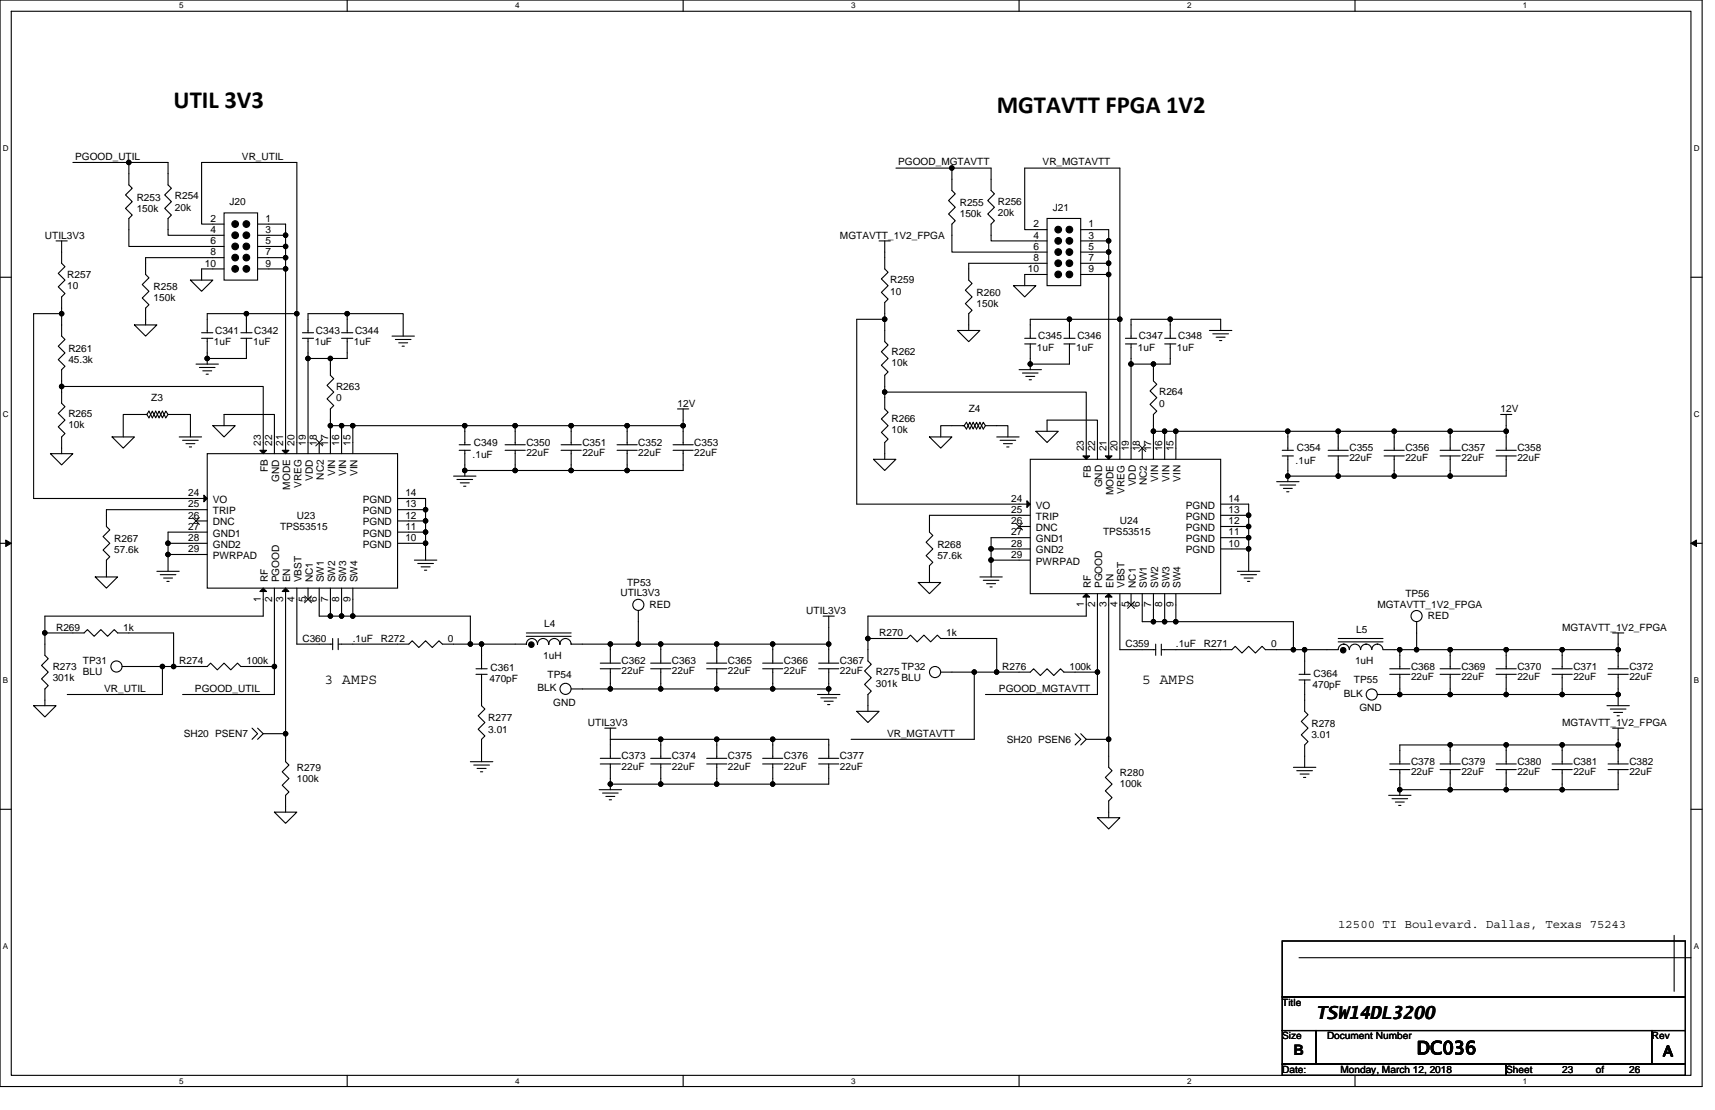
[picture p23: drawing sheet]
<svg xmlns="http://www.w3.org/2000/svg" width="432mm" height="279mm" viewBox="0 0 432 279" stroke-linecap="round" stroke-linejoin="round" font-family="sans-serif">
<defs><g id="words">
<g font-size="6.2">
<text x="43.7" y="27.1">UTIL 3V3</text>
<text x="251" y="28.5">MGTAVTT FPGA 1V2</text>
</g>
<g font-size="4.5">
<text x="331.3" y="256.5">TSW14DL3200</text>
<text x="356.7" y="265.3">DC036</text>
</g>
<g font-size="3.7">
<text x="81.8" y="172.1">3 AMPS</text>
<text x="287.6" y="172.1">5 AMPS</text>
<text x="325.6" y="265.6">B</text>
<text x="418.7" y="265.9">A</text>
</g>
<text font-size="3.1" x="336.9" y="233.7">12500 TI Boulevard. Dallas, Texas 75243</text>
<g font-size="2.5">
<text x="18.9" y="40.2">PGOOD_UTIL</text>
<text x="60.9" y="40.2">VR_UTIL</text>
<text x="226.1" y="41.6">PGOOD_MGTAVTT</text>
<text x="262.5" y="41.6">VR_MGTAVTT</text>
<text x="34.4" y="50.5">R253</text>
<text x="34.4" y="53.3">150k</text>
<text x="44" y="50.2">R254</text>
<text x="44" y="53">20k</text>
<text x="57.8" y="51.6">J20</text>
<text x="241.6" y="51.9">R255</text>
<text x="251.2" y="51.6">R256</text>
<text x="265" y="53">J21</text>
<text x="53" y="55.8">2</text>
<text x="53" y="58.6">4</text>
<text x="66.8" y="55.8">1</text>
<text x="66.8" y="58.6">3</text>
<text x="241.6" y="54.7">150k</text>
<text x="251.2" y="54.4">20k</text>
<text x="260.2" y="57.2">2</text>
<text x="274.1" y="57.2">1</text>
<text x="11.3" y="60">UTIL3V3</text>
<text x="53" y="61.4">6</text>
<text x="53" y="64.3">8</text>
<text x="66.8" y="61.4">5</text>
<text x="66.8" y="64.3">7</text>
<text x="211.5" y="60">MGTAVTT_1V2_FPGA</text>
<text x="260.2" y="60">4</text>
<text x="260.2" y="62.9">6</text>
<text x="260.2" y="65.7">8</text>
<text x="274.1" y="60">3</text>
<text x="274.1" y="62.9">5</text>
<text x="274.1" y="65.7">7</text>
<text x="16.9" y="69.9">R257</text>
<text x="51.6" y="67.1">10</text>
<text x="66.8" y="67.1">9</text>
<text x="224.2" y="71.3">R259</text>
<text x="258.8" y="68.5">10</text>
<text x="274.1" y="68.5">9</text>
<text x="16.9" y="72.7">10</text>
<text x="38.7" y="73">R258</text>
<text x="38.7" y="75.8">150k</text>
<text x="224.2" y="74.1">10</text>
<text x="245.9" y="74.4">R260</text>
<text x="245.9" y="77.3">150k</text>
<text x="17.2" y="88.5">R261</text>
<text x="53.9" y="86.8">1uF</text>
<text x="54.1" y="84">C341</text>
<text x="63.7" y="86.8">1uF</text>
<text x="64" y="84">C342</text>
<text x="79.2" y="86.8">1uF</text>
<text x="79.5" y="84">C343</text>
<text x="89.1" y="86.8">1uF</text>
<text x="89.4" y="84">C344</text>
<text x="224.5" y="89.4">R262</text>
<text x="261.1" y="88.2">1uF</text>
<text x="261.4" y="85.4">C345</text>
<text x="271" y="88.2">1uF</text>
<text x="271.3" y="85.4">C346</text>
<text x="286.5" y="88.2">1uF</text>
<text x="286.7" y="85.4">C347</text>
<text x="296.3" y="88.2">1uF</text>
<text x="296.6" y="85.4">C348</text>
<text x="17.2" y="91.4">45.3k</text>
<text x="224.5" y="92.2">10k</text>
<text x="38.1" y="100.9">Z3</text>
<text x="84.6" y="98.1">R263</text>
<text x="84.6" y="100.9">0</text>
<text x="291.8" y="99.5">R264</text>
<text x="17.2" y="104.9">R265</text>
<text x="17.2" y="107.7">10k</text>
<text x="170.6" y="102.3">12V</text>
<text x="224.5" y="106.3">R266</text>
<text x="243.9" y="103.8">Z4</text>
<text x="291.8" y="102.3">0</text>
<text x="377.8" y="103.8">12V</text>
<text x="65.7" y="112.2" transform="rotate(-90 65.7 112.2)">23</text>
<text x="68.5" y="112.2" transform="rotate(-90 68.5 112.2)">22</text>
<text x="71.3" y="112.2" transform="rotate(-90 71.3 112.2)">21</text>
<text x="74.1" y="112.2" transform="rotate(-90 74.1 112.2)">20</text>
<text x="77" y="112.2" transform="rotate(-90 77 112.2)">19</text>
<text x="79.8" y="112.2" transform="rotate(-90 79.8 112.2)">18</text>
<text x="82.6" y="112.2" transform="rotate(-90 82.6 112.2)">17</text>
<text x="85.4" y="112.2" transform="rotate(-90 85.4 112.2)">16</text>
<text x="88.2" y="112.2" transform="rotate(-90 88.2 112.2)">15</text>
<text x="119.3" y="112.2">C349</text>
<text x="132.5" y="112.2">C350</text>
<text x="146.6" y="112.2">C351</text>
<text x="160.7" y="112.2">C352</text>
<text x="174.8" y="112.2">C353</text>
<text x="224.5" y="109.1">10k</text>
<text x="272.9" y="113.6" transform="rotate(-90 272.9 113.6)">23</text>
<text x="275.7" y="113.6" transform="rotate(-90 275.7 113.6)">22</text>
<text x="278.6" y="113.6" transform="rotate(-90 278.6 113.6)">21</text>
<text x="281.4" y="113.6" transform="rotate(-90 281.4 113.6)">20</text>
<text x="284.2" y="113.6" transform="rotate(-90 284.2 113.6)">19</text>
<text x="287" y="113.6" transform="rotate(-90 287 113.6)">18</text>
<text x="289.8" y="113.6" transform="rotate(-90 289.8 113.6)">17</text>
<text x="292.7" y="113.6" transform="rotate(-90 292.7 113.6)">16</text>
<text x="295.5" y="113.6" transform="rotate(-90 295.5 113.6)">15</text>
<text x="326.5" y="113.6">C354</text>
<text x="339.7" y="113.6">C355</text>
<text x="353.8" y="113.6">C356</text>
<text x="367.9" y="113.6">C357</text>
<text x="382" y="113.6">C358</text>
<text x="67.5" y="118.9" transform="rotate(-90 67.5 118.9)">FB</text>
<text x="84.4" y="119.8" transform="rotate(-90 84.4 119.8)">VIN</text>
<text x="87.2" y="119.8" transform="rotate(-90 87.2 119.8)">VIN</text>
<text x="90" y="119.8" transform="rotate(-90 90 119.8)">VIN</text>
<text x="119" y="115.3">.1uF</text>
<text x="132.5" y="114.7">22uF</text>
<text x="146.6" y="114.7">22uF</text>
<text x="160.7" y="114.7">22uF</text>
<text x="174.8" y="114.7">22uF</text>
<text x="326.2" y="116.7">.1uF</text>
<text x="339.7" y="116.2">22uF</text>
<text x="353.8" y="116.2">22uF</text>
<text x="367.9" y="116.2">22uF</text>
<text x="382" y="116.2">22uF</text>
<text x="47.4" y="124.9">24</text>
<text x="70.3" y="121.3" transform="rotate(-90 70.3 121.3)">GND</text>
<text x="73.1" y="123.2" transform="rotate(-90 73.1 123.2)">MODE</text>
<text x="75.9" y="122.8" transform="rotate(-90 75.9 122.8)">VREG</text>
<text x="78.7" y="121" transform="rotate(-90 78.7 121)">VDD</text>
<text x="81.6" y="120.7" transform="rotate(-90 81.6 120.7)">NC2</text>
<text x="102.1" y="124.9">14</text>
<text x="274.7" y="120.3" transform="rotate(-90 274.7 120.3)">FB</text>
<text x="277.5" y="122.7" transform="rotate(-90 277.5 122.7)">GND</text>
<text x="280.3" y="124.7" transform="rotate(-90 280.3 124.7)">MODE</text>
<text x="283.1" y="124.2" transform="rotate(-90 283.1 124.2)">VREG</text>
<text x="286" y="122.4" transform="rotate(-90 286 122.4)">VDD</text>
<text x="288.8" y="122.1" transform="rotate(-90 288.8 122.1)">NC2</text>
<text x="291.6" y="121.3" transform="rotate(-90 291.6 121.3)">VIN</text>
<text x="294.4" y="121.3" transform="rotate(-90 294.4 121.3)">VIN</text>
<text x="297.2" y="121.3" transform="rotate(-90 297.2 121.3)">VIN</text>
<text x="47.4" y="127.7">25</text>
<text x="47.4" y="130.5">26</text>
<text x="53.6" y="126.6">VO</text>
<text x="53.6" y="129.4">TRIP</text>
<text x="74.7" y="130.5">U23</text>
<text x="91.3" y="129.4">PGND</text>
<text x="91.3" y="126.6">PGND</text>
<text x="102.1" y="130.5">12</text>
<text x="102.1" y="127.7">13</text>
<text x="254.6" y="126.3">24</text>
<text x="254.6" y="129.1">25</text>
<text x="254.6" y="131.9">26</text>
<text x="260.8" y="128">VO</text>
<text x="260.8" y="130.9">TRIP</text>
<text x="282" y="132">U24</text>
<text x="298.6" y="130.9">PGND</text>
<text x="298.6" y="128">PGND</text>
<text x="309.3" y="131.9">12</text>
<text x="309.3" y="129.1">13</text>
<text x="309.3" y="126.3">14</text>
<text x="28.8" y="136.5">R267</text>
<text x="47.4" y="133.4">27</text>
<text x="47.4" y="136.2">28</text>
<text x="53.6" y="132.3">DNC</text>
<text x="53.6" y="135.1">GND1</text>
<text x="53.6" y="137.9">GND2</text>
<text x="70.5" y="133.4">TPS53515</text>
<text x="91.3" y="137.9">PGND</text>
<text x="91.3" y="135.1">PGND</text>
<text x="91.3" y="132.3">PGND</text>
<text x="102.1" y="136.2">10</text>
<text x="102.1" y="133.4">11</text>
<text x="236" y="137.9">R268</text>
<text x="254.6" y="134.7">27</text>
<text x="254.6" y="137.6">28</text>
<text x="260.8" y="133.7">DNC</text>
<text x="260.8" y="136.5">GND1</text>
<text x="277.7" y="134.8">TPS53515</text>
<text x="298.6" y="136.5">PGND</text>
<text x="298.6" y="133.7">PGND</text>
<text x="309.3" y="137.6">10</text>
<text x="309.3" y="134.7">11</text>
<text x="28.8" y="139.3">57.6k</text>
<text x="47.4" y="139">29</text>
<text x="53.6" y="140.7">PWRPAD</text>
<text x="236" y="140.7">57.6k</text>
<text x="254.6" y="140.4">29</text>
<text x="260.8" y="139.3">GND2</text>
<text x="260.8" y="142.1">PWRPAD</text>
<text x="298.6" y="139.3">PGND</text>
<text x="67.5" y="146.6" transform="rotate(-90 67.5 146.6)">RF</text>
<text x="70.3" y="146.6" transform="rotate(-90 70.3 146.6)">PGOOD</text>
<text x="73.1" y="146.6" transform="rotate(-90 73.1 146.6)">EN</text>
<text x="75.9" y="146.6" transform="rotate(-90 75.9 146.6)">VBST</text>
<text x="78.7" y="146.6" transform="rotate(-90 78.7 146.6)">NC1</text>
<text x="81.6" y="146.6" transform="rotate(-90 81.6 146.6)">SW1</text>
<text x="84.4" y="146.6" transform="rotate(-90 84.4 146.6)">SW2</text>
<text x="87.2" y="146.6" transform="rotate(-90 87.2 146.6)">SW3</text>
<text x="90" y="146.6" transform="rotate(-90 90 146.6)">SW4</text>
<text x="156.2" y="150">UTIL3V3</text>
<text x="157.9" y="147.5">TP53</text>
<text x="274.7" y="148" transform="rotate(-90 274.7 148)">RF</text>
<text x="277.5" y="148" transform="rotate(-90 277.5 148)">PGOOD</text>
<text x="280.3" y="148" transform="rotate(-90 280.3 148)">EN</text>
<text x="283.1" y="148" transform="rotate(-90 283.1 148)">VBST</text>
<text x="286" y="148" transform="rotate(-90 286 148)">NC1</text>
<text x="288.8" y="148" transform="rotate(-90 288.8 148)">SW1</text>
<text x="291.6" y="148" transform="rotate(-90 291.6 148)">SW2</text>
<text x="294.4" y="148" transform="rotate(-90 294.4 148)">SW3</text>
<text x="297.2" y="148" transform="rotate(-90 297.2 148)">SW4</text>
<text x="65.7" y="151.4" transform="rotate(-90 65.7 151.4)">1</text>
<text x="68.5" y="151.4" transform="rotate(-90 68.5 151.4)">2</text>
<text x="71.3" y="151.4" transform="rotate(-90 71.3 151.4)">3</text>
<text x="74.1" y="151.4" transform="rotate(-90 74.1 151.4)">4</text>
<text x="77" y="151.4" transform="rotate(-90 77 151.4)">5</text>
<text x="79.8" y="151.4" transform="rotate(-90 79.8 151.4)">6</text>
<text x="82.6" y="151.4" transform="rotate(-90 82.6 151.4)">7</text>
<text x="85.4" y="151.4" transform="rotate(-90 85.4 151.4)">8</text>
<text x="88.2" y="151.4" transform="rotate(-90 88.2 151.4)">9</text>
<text x="163.5" y="153.1">RED</text>
<text x="203" y="154.5">UTIL3V3</text>
<text x="272.9" y="152.8" transform="rotate(-90 272.9 152.8)">1</text>
<text x="275.7" y="152.8" transform="rotate(-90 275.7 152.8)">2</text>
<text x="278.6" y="152.8" transform="rotate(-90 278.6 152.8)">3</text>
<text x="281.4" y="152.8" transform="rotate(-90 281.4 152.8)">4</text>
<text x="284.2" y="152.8" transform="rotate(-90 284.2 152.8)">5</text>
<text x="287" y="152.8" transform="rotate(-90 287 152.8)">6</text>
<text x="289.8" y="152.8" transform="rotate(-90 289.8 152.8)">7</text>
<text x="292.7" y="152.8" transform="rotate(-90 292.7 152.8)">8</text>
<text x="295.5" y="152.8" transform="rotate(-90 295.5 152.8)">9</text>
<text x="346.8" y="153.1">MGTAVTT_1V2_FPGA</text>
<text x="353.8" y="150.3">TP56</text>
<text x="359.5" y="155.9">RED</text>
<text x="14.1" y="158.7">R269</text>
<text x="31" y="158.7">1k</text>
<text x="76.1" y="161.6">C360</text>
<text x="88.8" y="161.6">.1uF</text>
<text x="95.9" y="161.6">R272</text>
<text x="112.8" y="161.6">0</text>
<text x="137" y="157.9">L4</text>
<text x="221.3" y="160.1">R270</text>
<text x="238.3" y="160.1">1k</text>
<text x="341.4" y="159.3">L5</text>
<text x="393.3" y="158.7">MGTAVTT_1V2_FPGA</text>
<text x="20.9" y="167.2">TP31</text>
<text x="45.1" y="167.2">R274</text>
<text x="62" y="167.2">100k</text>
<text x="136.8" y="165.8">1uH</text>
<text x="156.5" y="167.2">C362</text>
<text x="169.2" y="167.2">C363</text>
<text x="183.3" y="167.2">C365</text>
<text x="197.4" y="167.2">C366</text>
<text x="211.5" y="167.2">C367</text>
<text x="283.4" y="163">C359</text>
<text x="296.1" y="163">.1uF</text>
<text x="303.1" y="163">R271</text>
<text x="320" y="163">0</text>
<text x="341.2" y="167.2">1uH</text>
<text x="13.3" y="168.6">R273</text>
<text x="13.3" y="171.4">301k</text>
<text x="20.9" y="170">BLU</text>
<text x="123.2" y="171.7">470pF</text>
<text x="123.5" y="168.9">C361</text>
<text x="135.3" y="174">BLK</text>
<text x="137.9" y="170.6">TP54</text>
<text x="156.5" y="169.7">22uF</text>
<text x="169.2" y="169.7">22uF</text>
<text x="183.3" y="169.7">22uF</text>
<text x="197.4" y="169.7">22uF</text>
<text x="211.5" y="169.7">22uF</text>
<text x="220.5" y="170">R275</text>
<text x="220.5" y="172.8">301k</text>
<text x="227" y="168.6">TP32</text>
<text x="227" y="171.4">BLU</text>
<text x="252.3" y="168.6">R276</text>
<text x="269.3" y="168.6">100k</text>
<text x="330.5" y="173.1">470pF</text>
<text x="330.7" y="170.3">C364</text>
<text x="340.9" y="172">TP55</text>
<text x="355.3" y="168.6">C368</text>
<text x="355.3" y="171.1">22uF</text>
<text x="367.9" y="168.6">C369</text>
<text x="367.9" y="171.1">22uF</text>
<text x="382" y="168.6">C370</text>
<text x="382" y="171.1">22uF</text>
<text x="396.1" y="168.6">C371</text>
<text x="396.1" y="171.1">22uF</text>
<text x="410.2" y="168.6">C372</text>
<text x="410.2" y="171.1">22uF</text>
<text x="26.2" y="174.1">VR_UTIL</text>
<text x="49.1" y="174.1">PGOOD_UTIL</text>
<text x="139.3" y="177.6">GND</text>
<text x="251.5" y="174.1">PGOOD_MGTAVTT</text>
<text x="338.3" y="175.4">BLK</text>
<text x="342.3" y="179">GND</text>
<text x="46.2" y="185.5">SH20 PSEN7</text>
<text x="122.9" y="181.6">R277</text>
<text x="122.9" y="184.4">3.01</text>
<text x="148" y="182.7">UTIL3V3</text>
<text x="223.3" y="185.4">VR_MGTAVTT</text>
<text x="330.2" y="183">R278</text>
<text x="330.2" y="185.8">3.01</text>
<text x="393.3" y="182.7">MGTAVTT_1V2_FPGA</text>
<text x="156.5" y="191.2">C373</text>
<text x="169.2" y="191.2">C374</text>
<text x="183.3" y="191.2">C375</text>
<text x="197.4" y="191.2">C376</text>
<text x="211.5" y="191.2">C377</text>
<text x="253.5" y="186.9">SH20 PSEN6</text>
<text x="74.7" y="194">R279</text>
<text x="74.7" y="196.8">100k</text>
<text x="156.5" y="193.7">22uF</text>
<text x="169.2" y="193.7">22uF</text>
<text x="183.3" y="193.7">22uF</text>
<text x="197.4" y="193.7">22uF</text>
<text x="211.5" y="193.7">22uF</text>
<text x="282" y="195.4">R280</text>
<text x="355.3" y="192.6">C378</text>
<text x="355.3" y="195.1">22uF</text>
<text x="367.9" y="192.6">C379</text>
<text x="367.9" y="195.1">22uF</text>
<text x="382" y="192.6">C380</text>
<text x="382" y="195.1">22uF</text>
<text x="396.1" y="192.6">C381</text>
<text x="396.1" y="195.1">22uF</text>
<text x="410.2" y="192.6">C382</text>
<text x="410.2" y="195.1">22uF</text>
<text x="282" y="198.2">100k</text>
<text x="322.8" y="253.2">Title</text>
<text x="322.8" y="261.6">Size</text>
<text x="334.1" y="261.6">Document Number</text>
<text x="415.9" y="261.6">Rev</text>
<text x="322.8" y="270.1">Date:</text>
<text x="337.5" y="270.1">Monday, March 12, 2018</text>
<text x="379.2" y="270.1">Sheet</text>
<text x="393.3" y="270.1">23</text>
<text x="401.8" y="270.1">of</text>
<text x="410.2" y="270.1">26</text>
</g>
<g font-size="2">
<text x="45.1" y="2.1">5</text>
<text x="129.7" y="2.1">4</text>
<text x="214.3" y="2.1">3</text>
<text x="298.9" y="2.1">2</text>
<text x="383.5" y="2.1">1</text>
<text x=".7" y="38.1">D</text>
<text x="426.5" y="38.1">D</text>
<text x=".7" y="105.1">C</text>
<text x="426.5" y="105.1">C</text>
<text x=".7" y="172">B</text>
<text x="426.5" y="172">B</text>
<text x=".7" y="239">A</text>
<text x="426.5" y="239">A</text>
<text x="45.1" y="272.8">5</text>
<text x="129.7" y="272.8">4</text>
<text x="214.3" y="272.8">3</text>
<text x="298.9" y="272.8">2</text>
<text x="383.5" y="272.8">1</text>
</g>
</g></defs>
<path d="M0 0h428.6v273.5h-428.6zM2.8 2.8h422.9v267.9h-422.9z" fill="none" stroke="#000" stroke-width=".28"/>
<g fill="#fff">
<path d="M45.1 .3h1.1v2.3h-1.1z"/>
<path d="M45.1 271h1.1v2.2h-1.1z"/>
</g>
<path d="M87.4 0v2.8M87.4 270.7v2.8" fill="none" stroke="#000" stroke-width=".28"/>
<g fill="#fff">
<path d="M129.7 .3h1.1v2.3h-1.1z"/>
<path d="M129.7 271h1.1v2.2h-1.1z"/>
</g>
<path d="M172 0v2.8M172 270.7v2.8" fill="none" stroke="#000" stroke-width=".28"/>
<g fill="#fff">
<path d="M214.3 .3h1.1v2.3h-1.1z"/>
<path d="M214.3 271h1.1v2.2h-1.1z"/>
</g>
<path d="M256.6 0v2.8M256.6 270.7v2.8" fill="none" stroke="#000" stroke-width=".28"/>
<g fill="#fff">
<path d="M298.9 .3h1.1v2.3h-1.1z"/>
<path d="M298.9 271h1.1v2.2h-1.1z"/>
</g>
<path d="M341.2 0v2.8M341.2 270.7v2.8" fill="none" stroke="#000" stroke-width=".28"/>
<g fill="#fff">
<path d="M383.5 .3h1.1v2.3h-1.1z"/>
<path d="M383.5 271h1.1v2.2h-1.1z"/>
<path d="M.7 36.3h1.5v2.3h-1.5z"/>
<path d="M426.5 36.3h1.4v2.3h-1.4z"/>
<path d="M.7 103.3h1.5v2.2h-1.5z"/>
<path d="M426.5 103.3h1.4v2.2h-1.4z"/>
</g>
<path d="M0 69.8h2.8M425.7 69.8h2.9" fill="none" stroke="#000" stroke-width=".28"/>
<g fill="#fff">
<path d="M.7 170.2h1.4v2.3h-1.4z"/>
<path d="M426.5 170.2h1.3v2.3h-1.3z"/>
</g>
<path d="M0 136.8h2.8M425.7 136.8h2.9" fill="none" stroke="#000" stroke-width=".28"/>
<path d="M1.4 135.9l1.4 .9-1.4 .8zM425.7 136.8l1.4-.9v1.7z" fill="#000" stroke="#000" stroke-width=".25"/>
<g fill="#fff">
<path d="M.7 237.2h1.4v2.2h-1.4z"/>
<path d="M426.4 237.2h1.4v2.2h-1.4z"/>
</g>
<g fill="none" stroke="#000" stroke-width=".28">
<path d="M18.4 40.9h14v5.6l.9 .9-1.7 1.7 1.7 1.7-1.7 1.7 1.7 1.6-.9 .9v7h24M32.4 40.9h9.9v5.6l.9 .9-1.7 1.7 1.7 1.7-1.7 1.7 1.7 1.6-.9 .9v4.2h14.1M56.4 53.6h8.5v16.9h-8.5zM56.4 56.4h-5.6v-15.5h23.9v38.1M64.9 56.4h7v2.8M64.9 59.2h7M71.9 59.2v2.8M225.6 42.3h14.1v5.6l.8 .9-1.7 1.7 1.7 1.7-1.7 1.7 1.7 1.7-.8 .8v7.1h23.9M239.7 42.3h9.8v5.6l.9 .9-1.7 1.7 1.7 1.7-1.7 1.7 1.7 1.7-.9 .8v4.2h14.1M263.6 55h8.5v16.9h-8.5zM263.6 57.8h-5.6v-15.5h24v38.1M272.1 57.8h7v2.8"/>
<path d="M14.1 60.6h2.8M15.5 79v5.6l.9 .8-1.7 1.7 1.7 1.7-1.7 1.7 1.7 1.7-.9 .8v4.3M15.5 79h-7v46.5h43.7M15.5 60.6v5.7l.9 .8-1.7 1.7 1.7 1.7-1.7 1.7 1.7 1.7-.9 .8v4.3M47.9 70.5h5.7l-2.8 2.8zM56.4 67.7h-5.6v2.8M56.4 64.9h-19.7v4.2l.8 .8-1.7 1.7 1.7 1.7-1.7 1.7 1.7 1.7-.8 .9v4.2M62 79v4.8M62 79h12.7M62 79h-9.8v4.8M64.9 62h7M71.9 67.7h-7"/>
<path d="M71.9 64.9h-7M71.9 64.9v2.8M71.9 62v2.9M71.9 67.7v46.5M74.7 79v35.2M87.4 79h14.1v5.6M87.4 79h-9.8v4.8M87.4 79v4.8M221.3 60.6h2.9M222.8 60.6v7.1l.8 .8-1.7 1.7 1.7 1.7-1.7 1.7 1.7 1.7-.8 .8v4.3M255.2 71.9h5.6l-2.8 2.8zM263.6 69.1h-5.6v2.8"/>
<path d="M263.6 66.3h-19.7v4.2l.9 .9-1.7 1.6 1.7 1.7-1.7 1.7 1.7 1.7-.9 .9v4.2M272.1 60.6h7M279.1 69.1h-7M279.1 66.3h-7M279.1 66.3v2.8M279.1 63.5h-7M279.1 63.5v2.8M279.1 60.6v2.9M279.1 69.1v46.5M15.5 97.3v4.2l.9 .9-1.7 1.7 1.7 1.6-1.7 1.7 1.7 1.7-.9 .9v4.2M15.5 97.3h50.8v16.9M33.8 81.8h5.7l-2.8 2.8z"/>
<path d="M49.4 91.7h5.6M50.2 92.5h3.9M50.8 83.8h2.8M50.8 85.2h2.8M51.1 93.3h2.2M51.9 94.2h.6M52.2 85.2v5M52.2 90.2v1.5M60.6 83.8h2.9M60.6 85.2h2.9M62 85.2v5h-9.8M76.1 83.8h2.9"/>
<path d="M76.1 85.2h2.9M77.6 90.2v24M77.6 90.2h5.6M77.6 85.2v5M83.2 90.2v4.3l.8 .8-1.7 1.7 1.7 1.7-1.7 1.7 1.7 1.7-.8 .8v4.2M86 83.8h2.8M86 85.2h2.8M87.4 85.2v5h-4.2M98.7 84.6h5.6M99.5 85.4h4M100.4 86.3h2.2M101.2 87.1h.6"/>
<path d="M222.8 80.4v5.6l.8 .8-1.7 1.7 1.7 1.7-1.7 1.7 1.7 1.7-.8 .9v4.2M222.8 98.7v4.2l.8 .9-1.7 1.7 1.7 1.6-1.7 1.7 1.7 1.7-.8 .9v4.2M222.8 80.4h-7.1v46.5h43.7M222.8 98.7h50.7v16.9M241.1 83.2h5.6l-2.8 2.8zM256.6 93h5.6M257.4 93.9h4M258 85.2h2.8M258 86.6h2.8M258.3 94.7h2.2M259.1 95.6h.6M259.4 86.6v5.1"/>
<path d="M259.4 91.7v1.3M267.9 85.2h2.8M267.9 86.6h2.8M269.3 80.4h-9.9v4.8M269.3 80.4v4.8M269.3 80.4h12.7M269.3 86.6v5.1h-9.9M282 80.4v35.2M283.4 85.2h2.8M283.4 86.6h2.8M284.8 86.6v5.1M284.8 91.7v23.9"/>
<path d="M284.8 91.7h5.6M290.4 91.7v4.2l.9 .8-1.7 1.7 1.7 1.7-1.7 1.7 1.7 1.7-.9 .8v4.3M293.2 85.2h2.9M293.2 86.6h2.9M294.6 86.6v5.1h-4.2M294.6 80.4h-9.8v4.8M294.6 80.4h12.7v2.8M294.6 80.4v4.8M304.5 83.2h5.7M305.4 84h3.9M306.2 84.9h2.3M307 85.7h.6"/>
<path d="M12.7 114.2h5.7l-2.9 2.8zM28.2 110h5.6l-2.8 2.8zM37 104.3h-6v5.7M42.3 104.3h5.6v5.7M42.3 104.3l-.6-.8-.8 1.7-.9-1.7-.8 1.7-.8-1.7-.9 1.7-.5-.9M42.3 104.3l-.6 .9-.8-1.7-.9 1.7-.8-1.7-.8 1.7-.9-1.7-.5 .8M45.1 110h5.7M46 110.8h3.9M46.8 111.7h2.3M47.7 112.5h.5M52.2 114.2h47.9v33.8h-47.9zM53.6 107.1h5.6l-2.8 2.9z"/>
<path d="M56.4 107.1v-2.8h12.7v9.9M80.4 111.4v2.8M83.2 107.1h2.8M83.2 107.1v7.1M86 107.1h2.8M86 107.1v7.1M88.8 107.1h28.2M88.8 107.1v7.1M114.2 119.8h5.6M115.6 112h2.8M115.6 113.3h2.8M117 113.3v5.1"/>
<path d="M117 118.4v1.4M117 107.1v4.9M117 118.4h12.7M117 107.1h12.7M127.2 113.3h5M127.2 112h5M129.7 118.4h14.1M129.7 107.1h14.1M129.7 113.3v5.1M129.7 107.1v4.9M141.3 113.3h5M141.3 112h5"/>
<path d="M143.8 113.3v5.1M143.8 118.4h14.1M143.8 107.1h14.1M143.8 107.1v4.9M155.4 113.3h5M155.4 112h5M157.9 113.3v5.1M157.9 107.1h14.1M157.9 107.1v4.9M169.5 113.3h5M169.5 112h5M170.6 102.9h2.8"/>
<path d="M172 113.3v5.1h-14.1M172 107.1v4.9M172 102.9v4.2M219.9 115.6h5.7l-2.8 2.8zM234 110h5.7l-2.8 2.8zM242.8 107.1h-5.9v2.9M248.1 107.1h5.7v2.9M248.1 107.1l-.5 .9-.9-1.7-.8 1.7-.9-1.7-.8 1.7-.9-1.7-.5 .8M248.1 107.1l-.5-.8-.9 1.7-.8-1.7-.9 1.7-.8-1.7-.9 1.7-.5-.9M251 110h5.6M251.8 110.8h3.9M252.6 111.7h2.3"/>
<path d="M253.5 112.5h.5M259.4 115.6h47.9v33.8h-47.9zM260.8 108.6h5.6l-2.8 2.8zM263.6 108.6v-2.9h12.7v9.9M287.6 112.8v2.8M290.4 108.6h2.8M290.4 108.6v7M293.2 108.6h2.9M293.2 108.6v7M296.1 108.6h28.2M296.1 108.6v7M322.8 113.3h2.8"/>
<path d="M322.8 114.8h2.8M324.3 114.8v5M324.3 119.8v1.4M324.3 108.6v4.7M324.3 119.8h12.6M324.3 108.6h12.6M334.4 114.8h5.1M334.4 113.3h5.1M336.9 114.8v5M336.9 108.6v4.7M336.9 119.8h14.1M336.9 108.6h14.1"/>
<path d="M348.5 114.8h5.1M348.5 113.3h5.1M351 114.8v5M351 108.6v4.7M351 119.8h14.1M351 108.6h14.1M362.6 114.8h5.1M362.6 113.3h5.1M365.1 108.6h14.1M365.1 114.8v5M365.1 108.6v4.7M376.7 114.8h5.1"/>
<path d="M376.7 113.3h5.1M377.8 104.3h2.8M379.2 114.8v5h-14.1M379.2 108.6v4.7M379.2 104.3v4.3M42.3 136.8h9.9M42.3 139.6h9.9M42.3 136.8v2.8M42.3 139.6v4.2M49.4 131.1h2.8M52.2 133.9h-9.9v2.9M52.2 128.3h-25.4v4.2l.8 .9-1.6 1.7 1.6 1.7-1.6 1.7 1.6 1.6-.8 .9v4.2"/>
<path d="M100.1 125.5h7v2.8M100.1 128.3h7M100.1 131.1h7M100.1 133.9h7M100.1 136.8h7M107.1 128.3v2.8M107.1 131.1v2.8M107.1 133.9v2.9M107.1 136.8v4.2M115 120.7h4M115.9 121.5h2.3M116.7 122.4h.6"/>
<path d="M249.5 138.2v2.8M256.6 132.5h2.8M259.4 135.3h-9.9v2.9M259.4 138.2h-9.9M259.4 129.7h-25.4v4.2l.9 .9-1.7 1.7 1.7 1.7-1.7 1.7 1.7 1.6-.9 .9v4.2M307.3 126.9h7.1v2.8M307.3 129.7h7.1M307.3 132.5h7.1M307.3 135.3h7.1M307.3 138.2h7.1M314.4 129.7v2.8M314.4 132.5v2.8"/>
<path d="M314.4 135.3v2.9M314.4 138.2v5.6M321.4 121.2h5.7M322.3 122.1h3.9M323.1 122.9h2.3M324 123.8h.5M11.3 159.3v5.7l.8 .8-1.6 1.7 1.6 1.7-1.6 1.7 1.6 1.7-.8 .8v4.2M11.3 159.3h9.9l.8-.8 1.7 1.7 1.7-1.7 1.7 1.7 1.7-1.7 .8 .8h14.1v8.5M24 145.2h5.6l-2.8 2.8zM39.5 143.8h5.6M40.3 144.7h4M41.2 145.5h2.2"/>
<path d="M42 146.3h.6M66.3 148v7.1h-55v4.2M69.1 148v19.8M71.9 148v36.7M74.7 148v14.1h9.1M77.6 148v2.9M80.4 148v7.1h2.8M83.2 155.1h2.8M83.2 148v7.1M86 148v7.1M86 155.1h2.8M88.8 148v7.1"/>
<path d="M88.8 155.1h29.6v7M104.3 141h5.7M105.2 141.8h3.9M106 142.7h2.3M106.9 143.5h.5M132.5 159.3h11.3M160.7 153.7v8.4M207.2 155.1h2.9M208.7 155.1v7M231.2 146.6h5.7l-2.9 2.8zM246.7 145.2h5.6M247.6 146.1h3.9"/>
<path d="M248.4 146.9h2.3M249.3 147.7h.5M249.5 141h9.9M249.5 141v4.2M273.5 149.4v5.7h-55v5.6M276.3 149.4v19.8M279.1 149.4v36.7M282 149.4v14.1h9M284.8 149.4v2.9M287.6 149.4v7.1h2.8M290.4 156.5h2.8M290.4 149.4v7.1"/>
<path d="M293.2 156.5h2.9M293.2 149.4v7.1M296.1 149.4v7.1M296.1 156.5h29.5v7M311.6 143.8h5.6M312.4 144.7h4M313.2 145.5h2.3M314.1 146.3h.6M356.7 156.5v7M406 159.3h2.8M407.4 159.3v4.2M8.5 177.6h5.6l-2.8 2.9z"/>
<path d="M30.8 167.8h10.1M40.9 167.8v7h-24M40.9 167.8h2.8M43.7 167.8h8.5l.8-.9 1.7 1.7 1.7-1.7 1.7 1.7 1.7-1.7 .8 .9h8.5M69.1 167.8v7h-23.1M83.8 160.7v2.8M85.2 160.7v2.8M118.4 162.1h-7l-.9-.8-1.7 1.7-1.7-1.7-1.6 1.7-1.7-1.7-.9 .8h-17.7M118.4 162.1h2.8M119.8 168.3h2.9M119.8 169.7h2.9M121.2 169.7v7.9l.9 .9-1.7 1.7 1.7 1.7-1.7 1.7 1.7 1.7-.9 .8v5.6"/>
<path d="M121.2 162.1v6.2M132.5 160.2h11.3M143.8 162.1a1.4 1.4 0 0 0-1.4-1.4 1.38 1.38 0 0 0-1.4 1.4 1.4 1.4 0 0 0-1.5-1.4h.1a1.38 1.38 0 0 0-1.4 1.4 1.41 1.41 0 0 0-1.5-1.4 1.41 1.41 0 0 0-1.4 1.4 1.39 1.39 0 0 0-1.4-1.4 1.38 1.38 0 0 0-1.4 1.4h-11.3M143.8 173.4h9.9M151.1 168.3h5.1M151.1 166.9h5.1M153.7 162.1h7M153.7 173.4h12.7M153.7 162.1h-9.9M153.7 168.3v5.1M153.7 162.1v4.8M160.7 162.1h5.7"/>
<path d="M163.8 168.3h5.1M163.8 166.9h5.1M166.4 162.1h14.1M166.4 173.4h14.1M166.4 168.3v5.1M166.4 162.1v4.8M177.9 168.3h5.1M177.9 166.9h5.1M180.5 168.3v5.1M180.5 173.4h14.1M192 168.3h5.1M192 166.9h5.1"/>
<path d="M194.6 162.1v4.8M194.6 162.1h-14.1v4.8M194.6 173.4h14.1M194.6 162.1h14.1M194.6 168.3v5.1M205.8 174.8h5.7M206.1 168.3h5.1M206.1 166.9h5.1M206.7 175.7h3.9M207.5 176.5h2.3M208.4 177.4h.5M208.7 168.3v5.1"/>
<path d="M208.7 173.4v1.4M208.7 162.1v4.8M215.7 179h5.6l-2.8 2.9zM218.5 160.7h9.9l.8-.8 1.7 1.7 1.7-1.7 1.7 1.7 1.7-1.7 .9 .8h14.1v8.5M218.5 160.7v5.7l.9 .8-1.7 1.7 1.7 1.7-1.7 1.7 1.7 1.7-.9 .8v4.2M236.9 169.2h8.4M245.3 169.2v16.9h-31M245.3 169.2h5.7M251 169.2h8.4l.8-.9 1.7 1.7 1.7-1.7 1.7 1.7 1.7-1.7 .9 .9h8.4M276.3 169.2v5.6h-28.2M291 162.1v2.9M292.4 162.1v2.9"/>
<path d="M292.4 163.5h17.8l.8-.8 1.7 1.7 1.7-1.7 1.7 1.7 1.7-1.7 .8 .8h7M325.6 163.5h2.9M327.1 169.7h2.8M327.1 171.2h2.8M328.5 171.2v7.8l.8 .9-1.7 1.7 1.7 1.7-1.7 1.7 1.7 1.7-.8 .8v5.6M328.5 163.5v6.2M336.9 161.6h11.3M336.9 160.7h11.3M339.7 163.5a1.41 1.41 0 0 0-1.4-1.4 1.38 1.38 0 0 0-1.4 1.4h-8.4M339.7 163.5a1.41 1.41 0 0 1 1.5-1.4 1.41 1.41 0 0 1 1.4 1.4M342.6 163.5a1.37 1.37 0 0 1 1.4-1.4 1.44 1.44 0 0 1 1.4 1.4 1.37 1.37 0 0 1 1.4-1.4 1.43 1.43 0 0 1 1.4 1.4h4.2M349.9 169.7h5.1"/>
<path d="M349.9 168.3h5.1M352.4 163.5h4.3M352.4 174.8h-5.6M352.4 169.7v5.1M352.4 163.5v4.8M352.4 174.8h12.7M356.7 163.5h8.4M362.6 169.7h5.1M362.6 168.3h5.1M365.1 163.5h14.1M365.1 163.5v4.8M365.1 174.8h14.1"/>
<path d="M365.1 169.7v5.1M376.7 169.7h5.1M376.7 168.3h5.1M379.2 163.5h14.1M379.2 174.8h14.1M379.2 169.7v5.1M379.2 163.5v4.8M390.8 169.7h5.1M390.8 168.3h5.1M393.3 174.8h14.1M393.3 169.7v5.1M404.6 177.6h5.6"/>
<path d="M404.9 169.7h5.1M404.9 168.3h5.1M405.4 178.5h4M406.3 179.3h2.2M407.4 174.8v2.8M407.4 169.7v5.1M407.4 163.5v4.8M407.4 163.5h-14.1v4.8M63.5 183.3l1.4 1.4-1.4 1.4M64.9 183.3l1.4 1.4M66.3 184.7l-1.4 1.4M66.3 184.7h5.6"/>
<path d="M71.9 184.7v7l.8 .9-1.6 1.7 1.6 1.7-1.6 1.7 1.6 1.6-.8 .9v4.2M118.4 191.7h5.7M119.3 192.6h3.9M120.1 193.4h2.3M121 194.3h.5M150.9 198.8h5.6M151.1 192.3h5.1M151.1 190.9h5.1M151.7 199.6h3.9M152.3 183.3h2.8M153.7 192.3v5.1M153.7 197.4h12.7"/>
<path d="M153.7 197.4v1.4M153.7 186.1h12.7M153.7 186.1v4.8M153.7 183.3v2.8M163.8 192.3h5.1M163.8 190.9h5.1M166.4 186.1h14.1M166.4 192.3v5.1M166.4 186.1v4.8M166.4 197.4h14.1M177.9 192.3h5.1M177.9 190.9h5.1"/>
<path d="M180.5 186.1v4.8M180.5 197.4h14.1M180.5 192.3v5.1M180.5 186.1h14.1M192 192.3h5.1M192 190.9h5.1M194.6 192.3v5.1M194.6 186.1h14.1v4.8M194.6 186.1v4.8M206.1 192.3h5.1M206.1 190.9h5.1M208.7 192.3v5.1h-14.1"/>
<path d="M270.7 184.7l1.4 1.4-1.4 1.4M272.1 184.7l1.4 1.4M273.5 186.1l-1.4 1.4M273.5 186.1h5.6M279.1 186.1v7l.9 .9-1.7 1.7 1.7 1.7-1.7 1.7 1.7 1.7-.9 .8v4.2M325.6 193.1h5.7M326.5 194h4M327.3 194.8h2.3M328.2 195.7h.6M349.9 193.7h5.1M349.9 192.3h5.1M352.4 198.8v1.4"/>
<path d="M352.4 198.8h12.7M352.4 193.7v5.1M362.6 193.7h5.1M362.6 192.3h5.1M365.1 198.8h14.1M365.1 187.5h14.1M365.1 193.7v5.1M365.1 187.5v4.8M365.1 187.5h-12.7v4.8M376.7 193.7h5.1M376.7 192.3h5.1M379.2 198.8h14.1"/>
<path d="M379.2 193.7v5.1M379.2 187.5h14.1M379.2 187.5v4.8M390.8 193.7h5.1M390.8 192.3h5.1M393.3 193.7v5.1M393.3 187.5h14.1M393.3 187.5v4.8M404.9 193.7h5.1M404.9 192.3h5.1M406 183.3h2.8M407.1 180.2h.6"/>
<path d="M407.4 193.7v5.1h-14.1M407.4 183.3v4.2M407.4 187.5v4.8M0 203.7h2.8M69.1 204.4h5.6l-2.8 2.8zM152.5 200.5h2.3M153.4 201.3h.6M276.3 205.8h5.7l-2.9 2.9zM349.6 200.2h5.7M350.5 201h3.9M351.3 201.9h2.3M352.1 202.7h.6"/>
<path d="M425.7 203.7h2.9M322.8 236.9h101.5v14.1h-101.5zM421.5 235.4v14.1M322.8 251h101.5v8.4h-101.5zM322.8 259.4h8.5v8.5h-8.5zM327.1 241.1h98.6M331.3 259.4h84.6v8.5h-84.6zM415.9 259.4h8.4v8.5h-8.4zM322.8 267.9h56.4v2.8h-56.4zM379.2 267.9h45.1v2.8h-45.1z"/>
<circle cx="160.7" cy="152.3" r="1.4"/>
<circle cx="356.7" cy="155.1" r="1.4"/>
<circle cx="29.3" cy="167.8" r="1.4"/>
<circle cx="142.4" cy="173.4" r="1.4"/>
<circle cx="235.4" cy="169.2" r="1.4"/>
<circle cx="345.4" cy="174.8" r="1.4"/>
</g>
<g fill="#000" stroke="#000" stroke-width=".28">
<path d="M65.4 113.3h1.7l-.8 .9zM71.1 113.3h1.6l-.8 .9zM272.6 114.8h1.7l-.8 .8zM278.3 114.8h1.7l-.9 .8zM51.3 124.6l.9 .9-.9 .8zM258.6 126l.8 .9-.8 .8zM65.4 148.9l.9-.9 .8 .9zM71.1 148.9l.8-.9 .8 .9zM272.6 150.3l.9-.9 .8 .9zM278.3 150.3l.8-.9 .9 .9z"/>
<circle cx="32.4" cy="40.9" r=".55"/>
<circle cx="59.2" cy="56.4" r=".84"/>
<circle cx="59.2" cy="59.2" r=".84"/>
<circle cx="62" cy="56.4" r=".84"/>
<circle cx="62" cy="59.2" r=".84"/>
<circle cx="71.9" cy="59.2" r=".56"/>
<circle cx="239.6" cy="42.3" r=".55"/>
<circle cx="266.4" cy="57.8" r=".84"/>
<circle cx="269.2" cy="57.8" r=".84"/>
<circle cx="15.5" cy="78.9" r=".55"/>
<circle cx="59.2" cy="67.7" r=".84"/>
<circle cx="59.2" cy="62" r=".84"/>
<circle cx="59.2" cy="64.8" r=".84"/>
<circle cx="62" cy="64.8" r=".84"/>
<circle cx="62" cy="67.7" r=".84"/>
<circle cx="62" cy="62" r=".84"/>
<circle cx="62" cy="78.9" r=".55"/>
<circle cx="71.9" cy="62" r=".55"/>
<circle cx="71.9" cy="67.7" r=".55"/>
<circle cx="71.9" cy="64.9" r=".55"/>
<circle cx="74.7" cy="78.9" r=".55"/>
<circle cx="87.4" cy="78.9" r=".56"/>
<circle cx="266.4" cy="66.3" r=".84"/>
<circle cx="266.4" cy="63.4" r=".84"/>
<circle cx="266.4" cy="60.6" r=".84"/>
<circle cx="266.4" cy="69.1" r=".84"/>
<circle cx="269.2" cy="63.4" r=".84"/>
<circle cx="269.2" cy="69.1" r=".84"/>
<circle cx="269.2" cy="60.6" r=".84"/>
<circle cx="269.2" cy="66.3" r=".84"/>
<circle cx="279.1" cy="66.3" r=".56"/>
<circle cx="279.1" cy="63.4" r=".55"/>
<circle cx="279.1" cy="60.6" r=".55"/>
<circle cx="279.1" cy="69.1" r=".55"/>
<circle cx="15.5" cy="97.3" r=".55"/>
<circle cx="52.2" cy="90.2" r=".56"/>
<circle cx="77.5" cy="90.2" r=".55"/>
<circle cx="83.2" cy="90.2" r=".55"/>
<circle cx="222.7" cy="80.4" r=".56"/>
<circle cx="222.7" cy="98.7" r=".55"/>
<circle cx="259.4" cy="91.6" r=".55"/>
<circle cx="269.3" cy="80.4" r=".56"/>
<circle cx="281.9" cy="80.4" r=".56"/>
<circle cx="284.8" cy="91.6" r=".56"/>
<circle cx="290.4" cy="91.6" r=".55"/>
<circle cx="294.6" cy="80.4" r=".56"/>
<circle cx="83.2" cy="107.1" r=".55"/>
<circle cx="86" cy="107.1" r=".55"/>
<circle cx="88.8" cy="107.1" r=".55"/>
<circle cx="117" cy="107.1" r=".55"/>
<circle cx="117" cy="118.4" r=".55"/>
<circle cx="129.7" cy="107.1" r=".56"/>
<circle cx="129.7" cy="118.4" r=".56"/>
<circle cx="143.8" cy="107.1" r=".56"/>
<circle cx="143.8" cy="118.4" r=".56"/>
<circle cx="157.9" cy="107.1" r=".56"/>
<circle cx="157.9" cy="118.4" r=".56"/>
<circle cx="172" cy="107.1" r=".56"/>
<circle cx="290.4" cy="108.6" r=".56"/>
<circle cx="293.2" cy="108.6" r=".56"/>
<circle cx="296" cy="108.6" r=".56"/>
<circle cx="324.2" cy="108.6" r=".56"/>
<circle cx="324.2" cy="119.8" r=".55"/>
<circle cx="336.9" cy="108.6" r=".56"/>
<circle cx="336.9" cy="119.8" r=".55"/>
<circle cx="351" cy="108.6" r=".56"/>
<circle cx="351" cy="119.8" r=".55"/>
<circle cx="365.1" cy="108.6" r=".56"/>
<circle cx="365.1" cy="119.8" r=".55"/>
<circle cx="379.2" cy="108.6" r=".56"/>
<circle cx="42.3" cy="136.7" r=".56"/>
<circle cx="42.3" cy="139.6" r=".55"/>
<circle cx="107.1" cy="136.7" r=".56"/>
<circle cx="107.1" cy="131.1" r=".55"/>
<circle cx="107.1" cy="128.3" r=".55"/>
<circle cx="107.1" cy="133.9" r=".55"/>
<circle cx="249.5" cy="138.2" r=".56"/>
<circle cx="314.4" cy="129.7" r=".56"/>
<circle cx="314.4" cy="135.3" r=".55"/>
<circle cx="314.4" cy="132.5" r=".55"/>
<circle cx="314.4" cy="138.2" r=".55"/>
<circle cx="11.3" cy="159.3" r=".55"/>
<circle cx="83.2" cy="155.1" r=".55"/>
<circle cx="86" cy="155.1" r=".55"/>
<circle cx="88.8" cy="155.1" r=".55"/>
<circle cx="249.5" cy="141" r=".56"/>
<circle cx="290.4" cy="156.5" r=".55"/>
<circle cx="293.2" cy="156.5" r=".55"/>
<circle cx="296" cy="156.5" r=".55"/>
<circle cx="40.9" cy="167.8" r=".55"/>
<circle cx="43.7" cy="167.8" r=".55"/>
<circle cx="69.1" cy="167.8" r=".55"/>
<circle cx="118.4" cy="162.1" r=".55"/>
<circle cx="121.2" cy="162.1" r=".55"/>
<circle cx="133.8" cy="162.3" r=".69"/>
<circle cx="153.7" cy="162.1" r=".55"/>
<circle cx="153.7" cy="173.4" r=".55"/>
<circle cx="160.7" cy="162.1" r=".55"/>
<circle cx="166.3" cy="173.4" r=".55"/>
<circle cx="166.3" cy="162.1" r=".55"/>
<circle cx="180.4" cy="173.4" r=".55"/>
<circle cx="180.4" cy="162.1" r=".55"/>
<circle cx="194.5" cy="162.1" r=".55"/>
<circle cx="194.5" cy="173.4" r=".55"/>
<circle cx="208.6" cy="173.4" r=".55"/>
<circle cx="208.6" cy="162.1" r=".55"/>
<circle cx="218.5" cy="160.7" r=".55"/>
<circle cx="245.3" cy="169.2" r=".55"/>
<circle cx="250.9" cy="169.2" r=".55"/>
<circle cx="276.3" cy="169.2" r=".55"/>
<circle cx="325.6" cy="163.5" r=".55"/>
<circle cx="328.5" cy="163.5" r=".55"/>
<circle cx="338.2" cy="163.7" r=".69"/>
<circle cx="352.4" cy="163.5" r=".55"/>
<circle cx="352.4" cy="174.8" r=".55"/>
<circle cx="356.7" cy="163.5" r=".55"/>
<circle cx="365.1" cy="174.8" r=".55"/>
<circle cx="365.1" cy="163.5" r=".55"/>
<circle cx="379.2" cy="174.8" r=".55"/>
<circle cx="379.2" cy="163.5" r=".55"/>
<circle cx="393.3" cy="174.8" r=".55"/>
<circle cx="393.3" cy="163.5" r=".55"/>
<circle cx="407.4" cy="174.8" r=".55"/>
<circle cx="407.4" cy="163.5" r=".55"/>
<circle cx="71.9" cy="184.7" r=".55"/>
<circle cx="153.7" cy="197.4" r=".55"/>
<circle cx="166.3" cy="186.1" r=".56"/>
<circle cx="166.3" cy="197.4" r=".55"/>
<circle cx="180.4" cy="186.1" r=".56"/>
<circle cx="180.4" cy="197.4" r=".55"/>
<circle cx="194.5" cy="186.1" r=".56"/>
<circle cx="194.5" cy="197.4" r=".55"/>
<circle cx="279.1" cy="186.1" r=".56"/>
<circle cx="352.4" cy="198.8" r=".55"/>
<circle cx="365.1" cy="187.5" r=".55"/>
<circle cx="365.1" cy="198.8" r=".55"/>
<circle cx="379.2" cy="187.5" r=".55"/>
<circle cx="379.2" cy="198.8" r=".55"/>
<circle cx="393.3" cy="187.5" r=".55"/>
<circle cx="393.3" cy="198.8" r=".55"/>
<circle cx="407.4" cy="187.5" r=".55"/>
</g>
<path d="M79.5 110.5l1.7 1.7M81.2 110.5l-1.7 1.7M286.7 112l1.8 1.7M288.4 112l-1.7 1.7M48.5 130.3l1.7 1.7M50.2 130.3l-1.7 1.7M255.7 131.7l1.8 1.7M257.4 131.7l-1.7 1.7M76.7 150l1.7 1.7M78.4 150l-1.7 1.7M283.9 151.4l1.7 1.7M285.6 151.4l-1.7 1.7" fill="none" stroke="#000" stroke-width=".25"/>
<use href="#words"/>
</svg>
